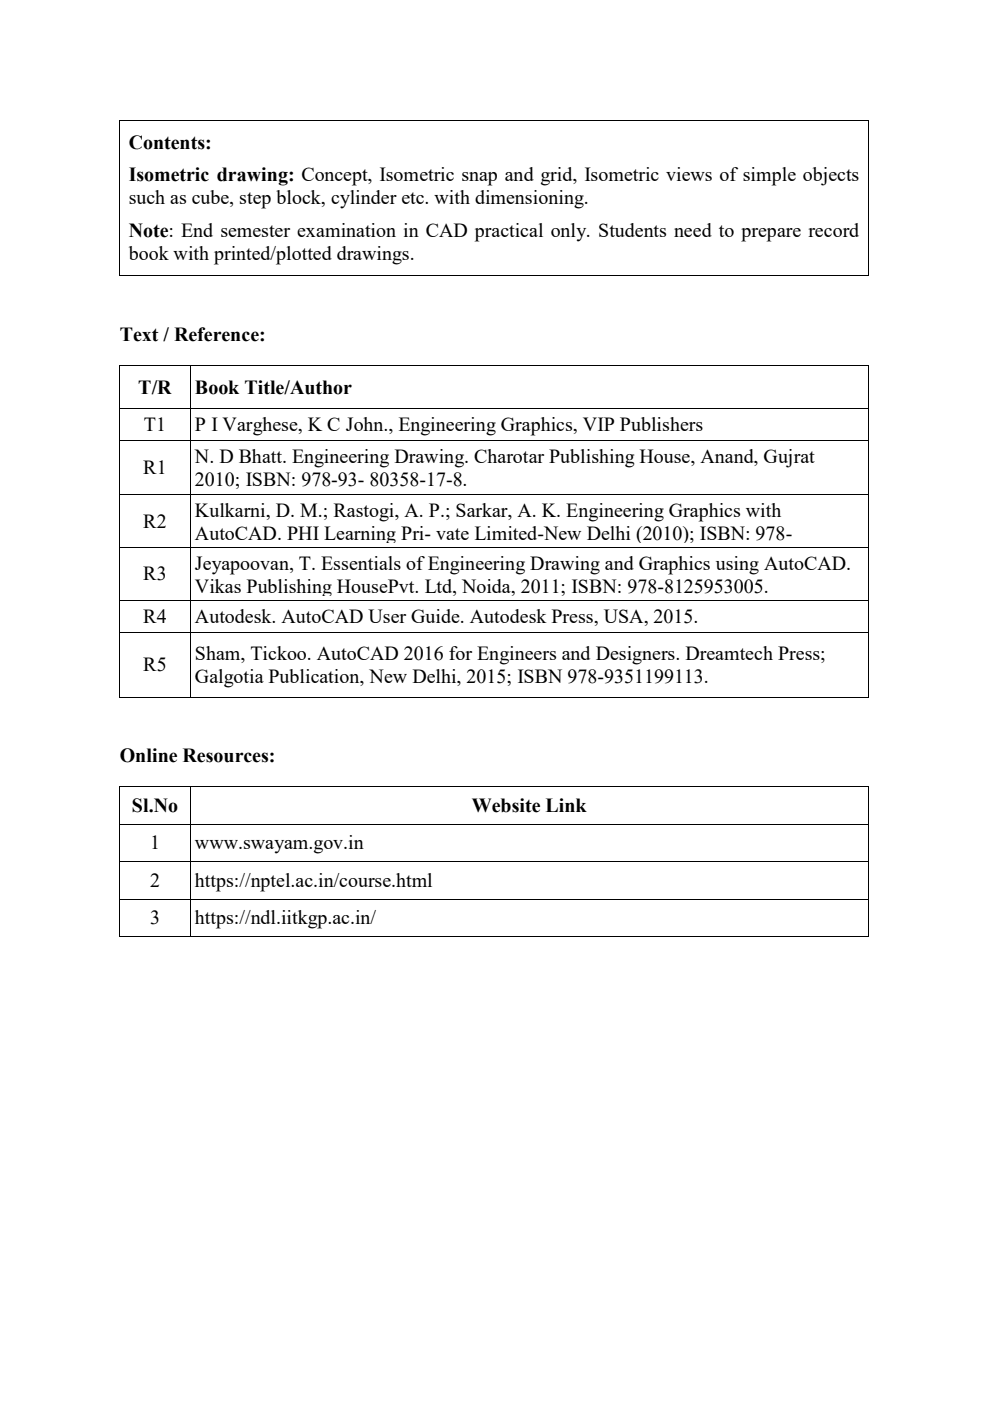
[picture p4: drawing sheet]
<svg xmlns="http://www.w3.org/2000/svg" width="210mm" height="297mm" viewBox="0 0 210 297" stroke-linecap="round" stroke-linejoin="round" font-family="sans-serif">
<defs><g id="words">
<g font-size="4.2">
<text x="27.3" y="31.6">Contents:</text>
<text x="27.3" y="38.5">Isometric drawing: Concept, Isometric snap and grid, Isometric views of simple objects</text>
<text x="27.3" y="43.3">such as cube, step block, cylinder etc. with dimensioning.</text>
<text x="27.3" y="50.3">Note: End semester examination in CAD practical only. Students need to prepare record</text>
<text x="27.3" y="55.2">book with printed/plotted drawings.</text>
<text x="25.4" y="72.2">Text / Reference:</text>
<text x="29.3" y="83.5">T/R</text>
<text x="41.4" y="83.5">Book Title/Author</text>
<text x="30.5" y="91.4">T1</text>
<text x="41.4" y="91.4">P I Varghese, K C John., Engineering Graphics, VIP Publishers</text>
<text x="30.4" y="100.6">R1</text>
<text x="41.4" y="98.3">N. D Bhatt. Engineering Drawing. Charotar Publishing House, Anand, Gujrat</text>
<text x="41.4" y="103.1">2010; ISBN: 978-93- 80358-17-8.</text>
<text x="30.4" y="111.8">R2</text>
<text x="41.4" y="109.7">Kulkarni, D. M.; Rastogi, A. P.; Sarkar, A. K. Engineering Graphics with</text>
<text x="41.4" y="114.6">AutoCAD. PHI Learning Pri- vate Limited-New Delhi (2010); ISBN: 978-</text>
<text x="30.4" y="123">R3</text>
<text x="41.4" y="120.8">Jeyapoovan, T. Essentials of Engineering Drawing and Graphics using AutoCAD.</text>
<text x="41.4" y="125.7">Vikas Publishing HousePvt. Ltd, Noida, 2011; ISBN: 978-8125953005.</text>
<text x="30.4" y="132.1">R4</text>
<text x="41.4" y="132.1">Autodesk. AutoCAD User Guide. Autodesk Press, USA, 2015.</text>
<text x="30.4" y="142.3">R5</text>
<text x="41.4" y="139.9">Sham, Tickoo. AutoCAD 2016 for Engineers and Designers. Dreamtech Press;</text>
<text x="41.4" y="144.7">Galgotia Publication, New Delhi, 2015; ISBN 978-9351199113.</text>
<text x="25.4" y="161.5">Online Resources:</text>
<text x="28" y="172.2">Sl.No</text>
<text x="100.1" y="172.2">Website Link</text>
<text x="31.8" y="180.1">1</text>
<text x="41.4" y="180.1">www.swayam.gov.in</text>
<text x="31.8" y="188">2</text>
<text x="41.4" y="188">https://nptel.ac.in/course.html</text>
<text x="31.8" y="196">3</text>
<text x="41.4" y="196">https://ndl.iitkgp.ac.in/</text>
</g>
</g></defs>
<g fill="#000">
<path d="M25.3 25.4h.2v.2h-.2zM184.1 25.4h.1v.2h-.1zM25.3 58.4h.2v.1h-.2zM184.1 58.4h.1v.1h-.1zM25.4 77.4v1zM40.3 77.5l.1 .9zM184.1 77.4v1zM25.4 86.7v.9zM25.4 93.5v.9zM40.3 86.7l.1 .9zM40.3 93.5l.1 .9zM184.1 86.7v.9z"/>
<path d="M184.1 93.5v.9zM25.4 104.9v1zM25.4 116v1zM40.3 104.9l.1 1zM40.3 116l.1 1zM184.1 104.9v1zM184.1 116v1zM25.3 127.2h.2v1.1h-.2zM25.3 127.2h.2v.1h-.2zM25.3 134h.2v1.1h-.2zM25.5 127.2h.2v.1h-.2zM40.3 127.3h.2v1h-.2z"/>
<path d="M40.3 127.2h.2v.1h-.2zM40.3 134h.2v1.1h-.2zM40.5 127.2h.1v.1h-.1zM184.1 127.3h.1v1h-.1zM184.1 127.2h.1v.1h-.1zM184.1 134h.1v1.1h-.1zM25.3 147.7h.2v.2h-.2zM40.3 147.7h.2v.2h-.2zM184.1 147.7h.1v.2h-.1zM25.4 166.8v1zM25.4 174.7v1zM40.3 166.8l.1 1z"/>
<path d="M40.3 174.7l.1 1zM184.1 166.8v1zM184.1 174.7v1zM25.4 182.7v.9zM25.4 190.7v.9zM40.3 182.7l.1 .9zM40.3 190.7l.1 .9zM184.1 182.7v.9zM184.1 190.7v.9z"/>
</g>
<g fill="none" stroke="#000" stroke-width=".21">
<path d="M25.4 25.6v32.8M25.5 25.5h158.6M184.1 25.6v32.8M25.5 58.5h158.6M25.4 78.4v8.3M25.4 77.4h158.7M40.4 78.4v8.3M184.1 78.4v8.3M25.4 87.6v5.9h158.7v-5.9M25.4 94.4v10.5M25.4 86.7h158.7M40.4 87.6v5.9"/>
<path d="M40.4 94.4v10.5M184.1 94.4v10.5M25.4 105.9v10.1M25.4 117v10.2M25.4 104.9h158.7M25.4 116.1h158.7M40.4 105.9v10.1M40.4 117v10.2M184.1 105.9v10.1M184.1 117v10.2M25.4 128.3v5.7M25.4 135.1v12.6"/>
<path d="M25.5 134.1h14.8M25.7 127.3h14.6M40.4 128.3v5.7M40.4 135.1v12.6M40.5 134.1h143.6M40.6 127.3h143.5M184.1 128.3v5.7M184.1 135.1v12.6M25.5 147.8h14.8M40.5 147.8h143.6M25.4 167.8v6.9h158.7v-6.9M25.4 175.7v7h158.7v-7"/>
<path d="M25.4 166.8h158.7M40.4 167.8v6.9M40.4 175.7v7M25.4 183.6v7.1h158.7v-7.1M25.4 191.6v7h158.7v-7M40.4 183.6v7.1M40.4 191.6v7"/>
</g>
<use href="#words"/>
</svg>
